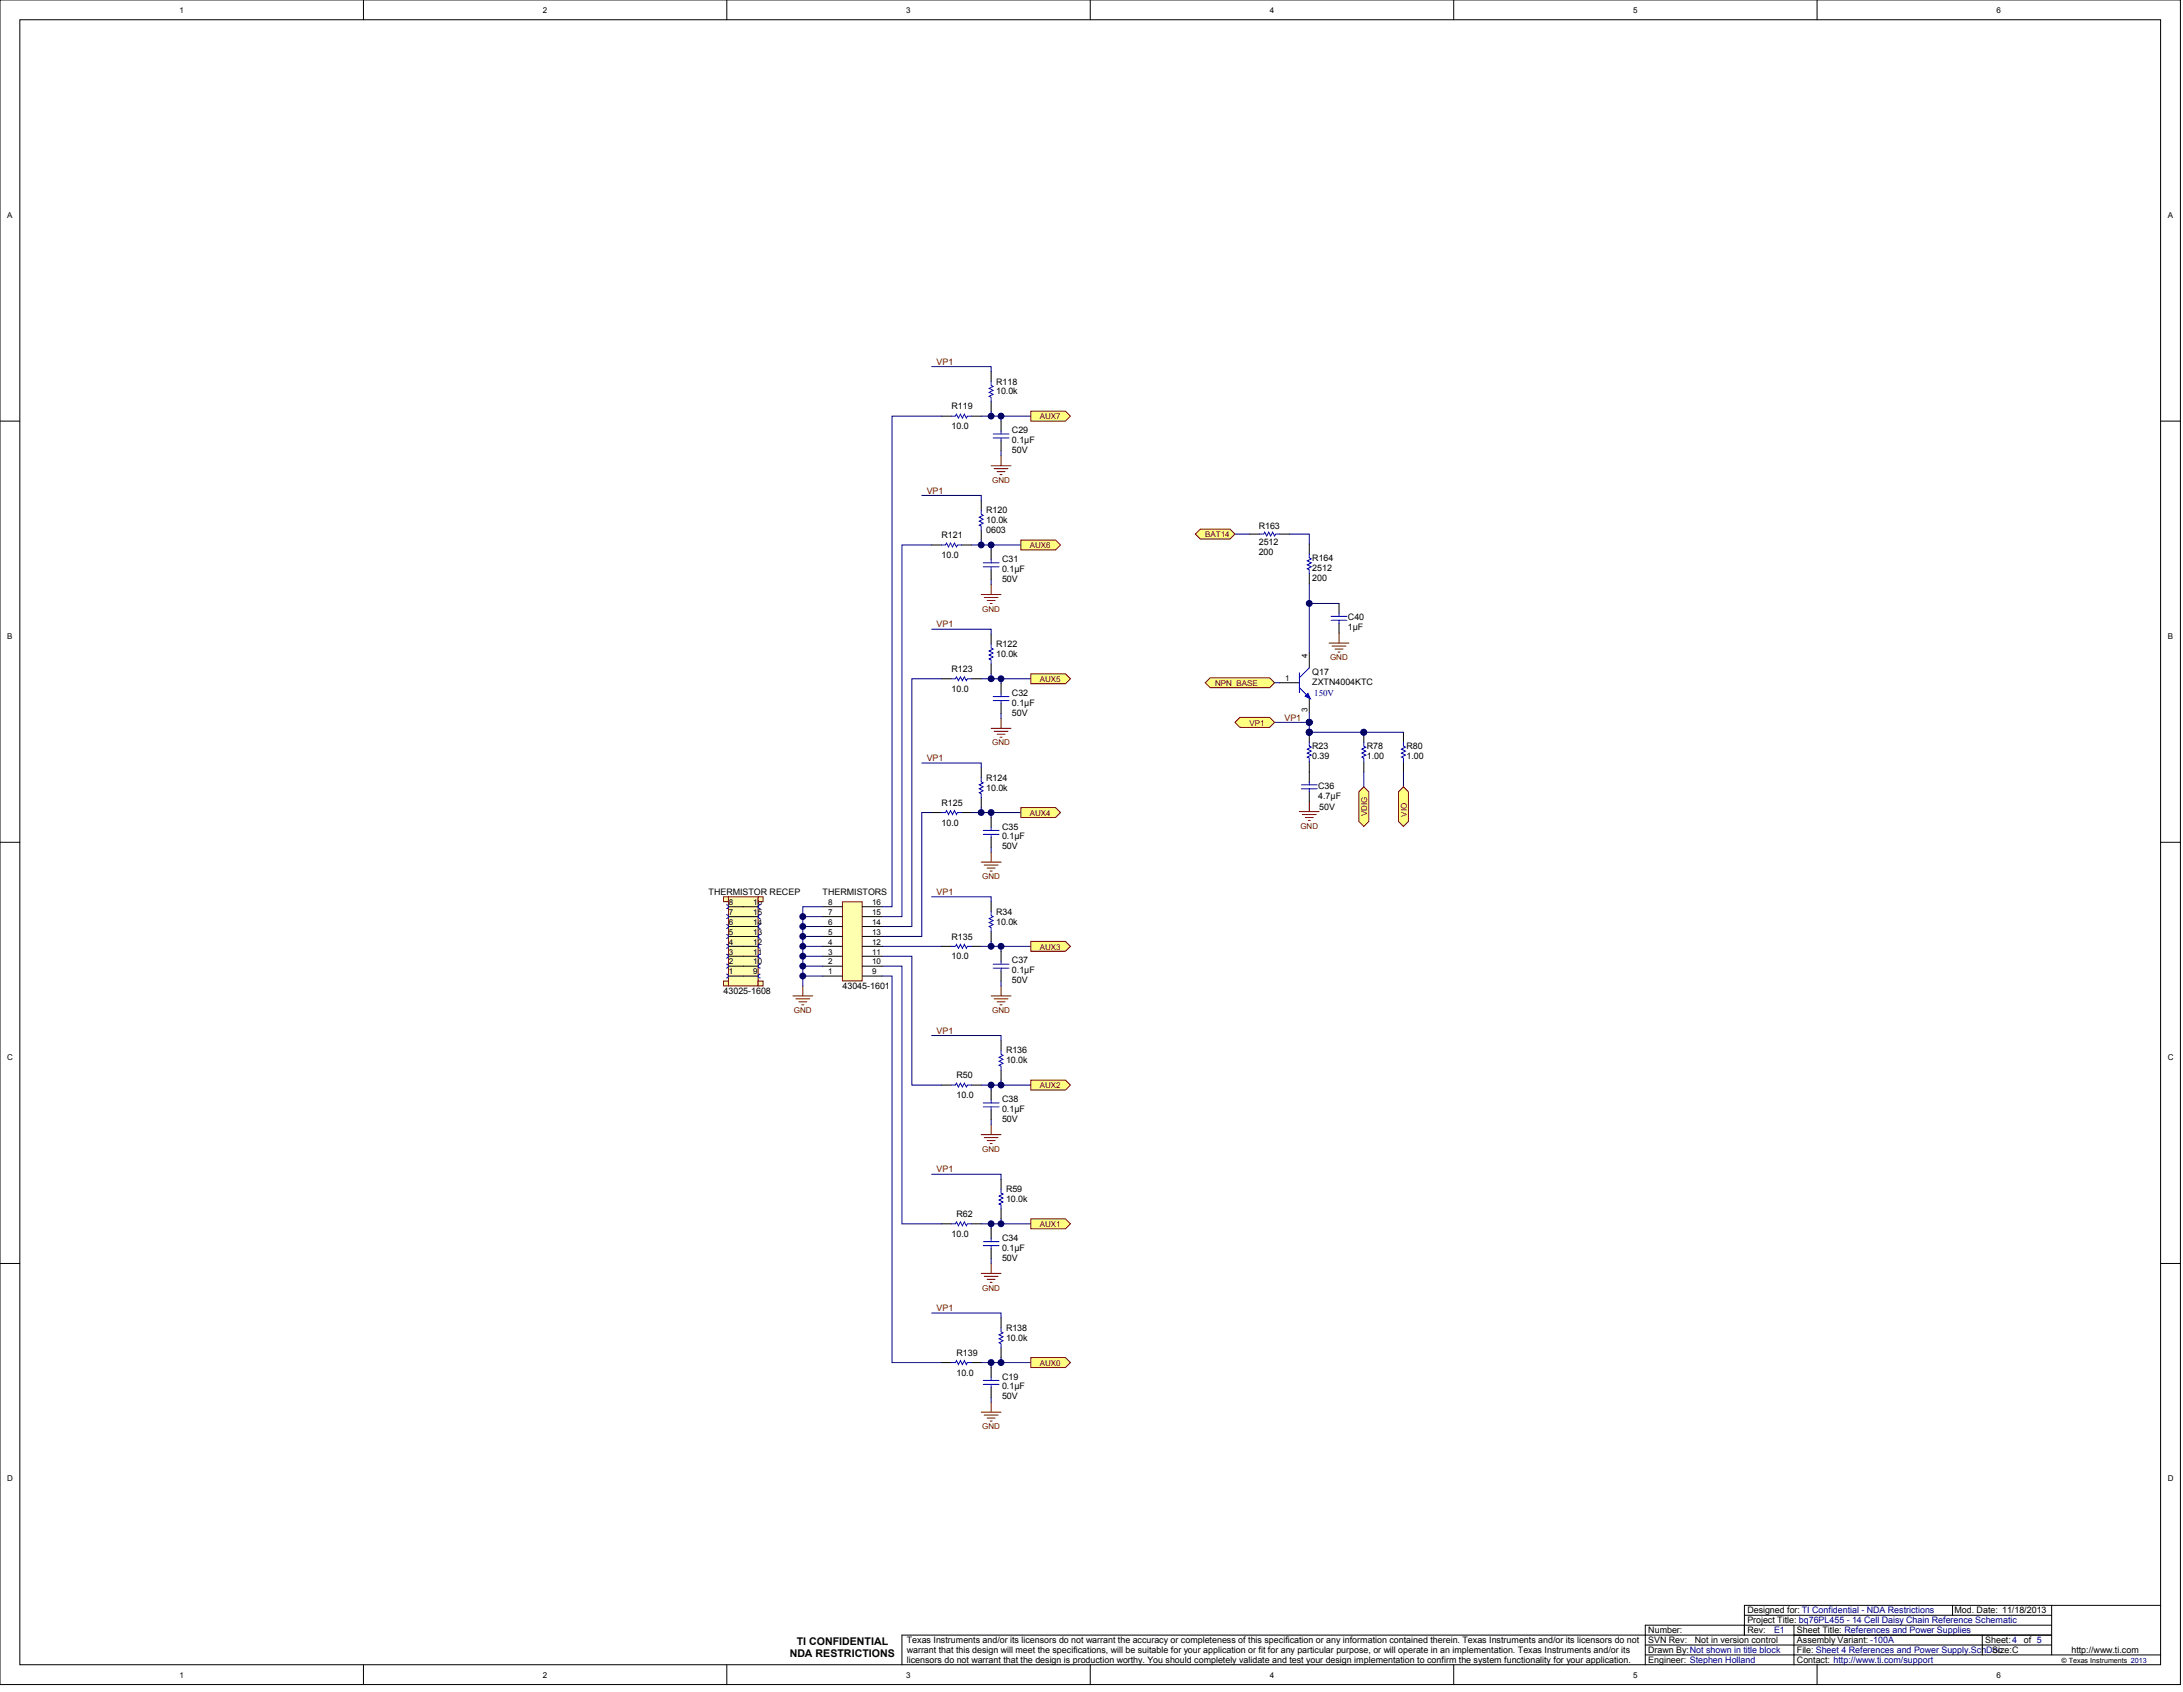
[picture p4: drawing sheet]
<svg xmlns="http://www.w3.org/2000/svg" width="465mm" height="360mm" viewBox="0 0 465 360" stroke-linecap="round" stroke-linejoin="round" font-family="sans-serif">
<defs><g id="words">
<g font-size="2.3">
<text x="168.2" y="352.7">NDA RESTRICTIONS</text>
<text x="169.7" y="350.1">TI CONFIDENTIAL</text>
</g>
<g font-size="1.9" fill="#800000">
<text x="199.5" y="77.6">VP1</text>
<text x="197.4" y="105.1">VP1</text>
<text x="199.5" y="133.5">VP1</text>
<text x="273.6" y="153.4">VP1</text>
<text x="197.4" y="162">VP1</text>
<text x="199.5" y="190.5">VP1</text>
<text x="199.5" y="220">VP1</text>
<text x="199.5" y="249.6">VP1</text>
<text x="199.5" y="279.1">VP1</text>
</g>
<g font-size="1.9">
<text x="212.2" y="84">10.0k</text>
<text x="212.2" y="81.9">R118</text>
<text x="202.7" y="87.1">R119</text>
<text x="202.7" y="91.4">10.0</text>
<text x="215.5" y="94.3">0.1µF</text>
<text x="215.5" y="92.2">C29</text>
<text x="215.5" y="96.4">50V</text>
<text x="210" y="111.4">10.0k</text>
<text x="210" y="113.5">0603</text>
<text x="210" y="109.3">R120</text>
<text x="268.1" y="112.7">R163</text>
<text x="200.5" y="118.8">10.0</text>
<text x="200.5" y="114.6">R121</text>
<text x="213.4" y="119.6">C31</text>
<text x="268.1" y="116">2512</text>
<text x="268.1" y="118.1">200</text>
<text x="279.5" y="119.4">R164</text>
<text x="213.4" y="121.7">0.1µF</text>
<text x="213.4" y="123.8">50V</text>
<text x="279.5" y="121.5">2512</text>
<text x="279.5" y="123.6">200</text>
<text x="212.2" y="137.8">R122</text>
<text x="287.1" y="134.2">1µF</text>
<text x="287.1" y="132.1">C40</text>
<text x="202.7" y="143">R123</text>
<text x="212.2" y="139.9">10.0k</text>
<text x="279.5" y="143.7">Q17</text>
<text x="202.7" y="147.3">10.0</text>
<text x="215.5" y="148.1">C32</text>
<text x="279.5" y="145.8">ZXTN4004KTC</text>
<text x="215.5" y="150.2">0.1µF</text>
<text x="215.5" y="152.3">50V</text>
<text x="279.5" y="161.6">0.39</text>
<text x="279.5" y="159.5">R23</text>
<text x="291.1" y="161.6">1.00</text>
<text x="291.1" y="159.5">R78</text>
<text x="299.6" y="161.6">1.00</text>
<text x="299.6" y="159.5">R80</text>
<text x="210" y="166.2">R124</text>
<text x="280.8" y="167.9">C36</text>
<text x="200.5" y="171.5">R125</text>
<text x="210" y="168.4">10.0k</text>
<text x="280.8" y="170">4.7µF</text>
<text x="281" y="172.4">50V</text>
<text x="200.5" y="175.7">10.0</text>
<text x="213.4" y="178.7">0.1µF</text>
<text x="213.4" y="176.6">C35</text>
<text x="213.4" y="180.8">50V</text>
<text x="150.9" y="190.5">THERMISTOR RECEP</text>
<text x="175.2" y="190.5">THERMISTORS</text>
<text x="212.2" y="196.8">10.0k</text>
<text x="212.2" y="194.7">R34</text>
<text x="202.7" y="200">R135</text>
<text x="202.7" y="204.2">10.0</text>
<text x="215.5" y="207.2">0.1µF</text>
<text x="215.5" y="209.3">50V</text>
<text x="215.5" y="205.1">C37</text>
<text x="154.1" y="211.6">43025-1608</text>
<text x="179.4" y="210.5">43045-1601</text>
<text x="214.3" y="226.4">10.0k</text>
<text x="214.3" y="224.3">R136</text>
<text x="203.7" y="233.8">10.0</text>
<text x="203.7" y="229.5">R50</text>
<text x="213.4" y="236.7">0.1µF</text>
<text x="213.4" y="238.8">50V</text>
<text x="213.4" y="234.6">C38</text>
<text x="214.3" y="255.9">10.0k</text>
<text x="214.3" y="253.8">R59</text>
<text x="202.7" y="263.3">10.0</text>
<text x="203.7" y="259.1">R62</text>
<text x="213.4" y="266.2">0.1µF</text>
<text x="213.4" y="268.4">50V</text>
<text x="213.4" y="264.1">C34</text>
<text x="214.3" y="285.4">10.0k</text>
<text x="214.3" y="283.3">R138</text>
<text x="203.7" y="292.8">10.0</text>
<text x="203.7" y="288.6">R139</text>
<text x="213.4" y="293.7">C19</text>
<text x="213.4" y="295.8">0.1µF</text>
<text x="213.4" y="297.9">50V</text>
<text x="351.1" y="347.7">Number:</text>
<text x="372.2" y="345.6">Project Title: bq76PL455 - 14 Cell Daisy Chain Reference Schematic</text>
<text x="372.2" y="343.5">Designed for: TI Confidential - NDA Restrictions</text>
<text x="372.2" y="347.7">Rev:</text>
<text x="382.7" y="347.7">Sheet Title: References and Power Supplies</text>
<text x="416.3" y="343.5">Mod. Date: 11/18/2013</text>
<text x="193.2" y="349.8">Texas Instruments and/or its licensors do not warrant the accuracy or completeness of this specification or any information contained therein. Texas Instruments and/or its licensors do not</text>
<text x="193.2" y="351.9">warrant that this design will meet the specifications, will be suitable for your application or fit for any particular purpose, or will operate in an implementation. Texas Instruments and/or its</text>
<text x="351.1" y="351.9">Drawn By:Not shown in title block</text>
<text x="351.1" y="349.8">SVN Rev:</text>
<text x="361" y="349.8">Not in version control</text>
<text x="382.7" y="351.9">File: Sheet 4 References and Power Supply.SchDoc</text>
<text x="382.7" y="349.8">Assembly Variant: -100A</text>
<text x="422.8" y="349.8">Sheet:4</text>
<text x="424.3" y="351.9">Size:C</text>
<text x="431.1" y="349.8">of 5</text>
<text x="441.2" y="351.9">http://www.ti.com</text>
<text x="193.2" y="354">licensors do not warrant that the design is production worthy. You should completely validate and test your design implementation to confirm the system functionality for your application.</text>
<text x="351.1" y="354">Engineer: Stephen Holland</text>
<text x="382.7" y="354">Contact: http://www.ti.com/support</text>
</g>
<g font-size="1.9" fill="#000080">
<text x="279.9" y="148.1">150V</text>
<text x="377.9" y="347.7">E1</text>
</g>
<g font-size="1.7">
<text x="38.2" y="2.7">1</text>
<text x="115.6" y="2.7">2</text>
<text x="193" y="2.7">3</text>
<text x="270.4" y="2.7">4</text>
<text x="347.9" y="2.7">5</text>
<text x="425.3" y="2.7">6</text>
<text x="1.5" y="46.4">A</text>
<text x="461.8" y="46.4">A</text>
<text x="1.5" y="136">B</text>
<text x="461.8" y="136">B</text>
<text x="278.5" y="140.1" transform="rotate(-90 278.5 140.1)">4</text>
<text x="273.7" y="145">1</text>
<text x="278.5" y="151.6" transform="rotate(-90 278.5 151.6)">3</text>
<text x="155.3" y="196.9">6</text>
<text x="155.3" y="194.8">7</text>
<text x="155.3" y="192.7">8</text>
<text x="160.4" y="196.9">14</text>
<text x="160.4" y="194.8">15</text>
<text x="160.4" y="192.7">16</text>
<text x="176.4" y="196.9">6</text>
<text x="176.4" y="194.8">7</text>
<text x="176.4" y="192.7">8</text>
<text x="185.8" y="196.9">14</text>
<text x="185.8" y="194.8">15</text>
<text x="185.8" y="192.7">16</text>
<text x="155.3" y="203.2">3</text>
<text x="155.3" y="201.1">4</text>
<text x="155.3" y="199">5</text>
<text x="160.4" y="203.2">11</text>
<text x="160.4" y="201.1">12</text>
<text x="160.4" y="199">13</text>
<text x="176.4" y="203.2">3</text>
<text x="176.4" y="201.1">4</text>
<text x="176.4" y="199">5</text>
<text x="185.8" y="203.2">11</text>
<text x="185.8" y="201.1">12</text>
<text x="185.8" y="199">13</text>
<text x="155.3" y="207.4">1</text>
<text x="155.3" y="205.3">2</text>
<text x="160.4" y="207.4">9</text>
<text x="160.4" y="205.3">10</text>
<text x="176.4" y="207.4">1</text>
<text x="176.4" y="205.3">2</text>
<text x="185.8" y="207.4">9</text>
<text x="185.8" y="205.3">10</text>
<text x="1.5" y="225.7">C</text>
<text x="461.7" y="225.7">C</text>
<text x="1.5" y="315.3">D</text>
<text x="461.7" y="315.3">D</text>
<text x="38.2" y="357.1">1</text>
<text x="115.6" y="357.1">2</text>
<text x="193" y="357.1">3</text>
<text x="270.4" y="357.1">4</text>
<text x="347.9" y="357.1">5</text>
<text x="425.3" y="357.1">6</text>
</g>
<g font-size="1.7" fill="#800000">
<text x="221.4" y="89.3">AUX7</text>
<text x="211.3" y="102.8">GND</text>
<text x="219.3" y="116.7">AUX6</text>
<text x="256.7" y="114.4">BAT14</text>
<text x="209.2" y="130.2">GND</text>
<text x="283.3" y="140.6">GND</text>
<text x="221.4" y="145.2">AUX5</text>
<text x="258.8" y="146">NPN_BASE</text>
<text x="266.2" y="154.5">VP1</text>
<text x="211.3" y="158.7">GND</text>
<text x="219.3" y="173.7">AUX4</text>
<text x="291.2" y="173.8" transform="rotate(-90 291.2 173.8)">VDIG</text>
<text x="299.6" y="173.8" transform="rotate(-90 299.6 173.8)">VIO</text>
<text x="277" y="176.4">GND</text>
<text x="209.2" y="187.2">GND</text>
<text x="221.4" y="202.2">AUX3</text>
<text x="169.1" y="215.7">GND</text>
<text x="211.3" y="215.7">GND</text>
<text x="221.4" y="231.7">AUX2</text>
<text x="209.2" y="245.2">GND</text>
<text x="221.4" y="261.2">AUX1</text>
<text x="209.2" y="274.7">GND</text>
<text x="221.4" y="290.8">AUX0</text>
<text x="209.2" y="304.3">GND</text>
</g>
<text font-size="1.5" x="439.1" y="354.1">© Texas Instruments 2013</text>
</g></defs>
<g fill="#fff" stroke="#000" stroke-width=".21">
<path d="M0 0h464.4v358.6h-464.4z"/>
<path d="M4.2 4.2h456v350.2h-456z"/>
</g>
<g fill="none" stroke="#000" stroke-width=".21">
<path d="M77.4 0v4.2M154.8 0v4.2M232.2 0v4.2M309.6 0v4.2M387 0v4.2M0 89.6h4.2M460.2 89.6h4.2M0 179.3h4.2M460.2 179.3h4.2M211.1 192v2.1M211.1 198.3v2.1M200.5 201.5h2.2"/>
<path d="M206.9 201.5h2.1M200.5 231h2.2M206.9 231h2.1M213.2 221.5v2.1M213.2 227.8v2.1M213.2 251v2.1M213.2 257.4v2.1M0 269h4.2M200.5 260.5h2.2M206.9 260.5h2.1M460.2 269h4.2M200.5 290.1h2.2"/>
<path d="M206.9 290.1h2.1M213.2 280.6v2.1M213.2 286.9v2.1M77.4 354.4v4.2M154.8 354.4v4.2M232.2 354.4v4.2M309.6 354.4v4.2M350.4 352.3h109.8M350.4 350.2h86.6M371.5 343.9h65.5M382.1 346v8.4M387 354.4v4.2"/>
<path d="M415.9 341.7v2.2M422.2 348.1v4.2M437 348.1h-244.9v6.3M437 346h-86.6v8.4M437 341.7v10.6M460.2 341.7h-88.7v6.4v-2.1"/>
</g>
<g fill="none" stroke="#800000" stroke-width=".21">
<path d="M211.1 212h4.2M211.7 212.6h3M212.4 213.3h1.7M213 213.9h.4M213.2 209.9v2.1M211.1 239.4v2.1M209 241.5h4.2M209.6 242.2h3M210.3 242.8h1.6M210.9 243.4h.4M209 271.1h4.2M209.6 271.7h3"/>
<path d="M210.3 272.3h1.6M210.9 273h.4M211.1 269v2.1M211.1 298.5v2.1M209 300.6h4.2M209.6 301.2h3M210.3 301.9h1.6M210.9 302.5h.4"/>
</g>
<path d="M211.1 194.1v.8l.4 .2-.8 .4 .8 .5-.8 .4 .8 .4-.8 .4 .4 .2v.9M202.7 201.5h.8l.2-.5 .4 .9 .5-.9 .4 .9 .4-.9 .4 .9 .2-.4h.9M202.7 231h.8l.2-.4 .4 .8 .5-.8 .4 .8 .4-.8 .4 .8 .2-.4h.9M213.2 223.6v.9l.4 .2-.8 .4 .8 .4-.8 .4 .8 .4-.8 .5 .4 .2v.8M213.2 253.1v.9l.4 .2-.8 .4 .8 .4-.8 .5 .8 .4-.8 .4 .4 .2v.9M202.7 260.5h.8l.2-.4 .4 .8 .5-.8 .4 .8 .4-.8 .4 .8 .2-.4h.9M202.7 290.1h.8l.2-.5 .4 .9 .5-.9 .4 .9 .4-.9 .4 .9 .2-.4h.9M213.2 282.7v.8l.4 .2-.8 .5 .8 .4-.8 .4 .8 .4-.8 .4 .4 .3v.8" fill="none" stroke="#00f" stroke-width=".21"/>
<g fill="none" stroke="#000080" stroke-width=".21">
<path d="M198.4 190.9h12.7v1.1M187.9 203.6h6.3v27.4h6.3M187.9 207.8h2.1v82.3h10.5M187.9 205.7h4.2v54.8h8.4M187.9 201.5h12.6M209 201.5h10.5M211.1 200.4v1.1M213.2 201.5v1M213.2 208.8v1.1M198.4 220.4h14.8v1.1M209 231h10.5M211.1 231v1"/>
<path d="M211.1 238.4v1M213.2 229.9v1.1M198.4 250h14.8v1M213.2 259.5v1M198.4 279.5h14.8v1.1M209 260.5h10.5M211.1 260.5v1.1M211.1 267.9v1.1M209 290.1h10.5M211.1 290.1v1M211.1 297.4v1.1M213.2 289v1.1"/>
</g>
<g fill="#000080" stroke="#000080" stroke-width=".21">
<circle cx="213.2" cy="201.4" r=".62"/>
<circle cx="211.1" cy="201.4" r=".62"/>
<circle cx="213.2" cy="231" r=".62"/>
<circle cx="211.1" cy="290" r=".62"/>
<circle cx="213.2" cy="290" r=".62"/>
<circle cx="211.1" cy="260.5" r=".62"/>
<circle cx="213.2" cy="260.5" r=".62"/>
<circle cx="211.1" cy="231" r=".62"/>
</g>
<g fill="#ffff80" stroke="#800000" stroke-width=".21">
<path d="M219.5 200.4h7.4l1.1 1.1-1.1 1h-7.4z" fill-rule="evenodd"/>
<path d="M219.5 229.9h7.4l1.1 1.1-1.1 1h-7.4z" fill-rule="evenodd"/>
<path d="M219.5 259.5h7.4l1.1 1-1.1 1.1h-7.4z" fill-rule="evenodd"/>
<path d="M219.5 289h7.4l1.1 1.1-1.1 1h-7.4z" fill-rule="evenodd"/>
</g>
<path d="M155.2 190.9h6.3v19h-6.3z" fill="#ffffb0" stroke="#800000" stroke-width=".21"/>
<path d="M155.2 199.3h6.3M155.2 197.2h6.3M155.2 195.1h6.3M155.2 193h6.3M155.2 207.8h6.3M155.2 205.7h6.3M155.2 203.6h6.3M155.2 201.5h6.3" fill="none" stroke="#000" stroke-width=".21"/>
<g fill="none" stroke="#00f" stroke-width=".21">
<path d="M154.7 198.9a.41 .41 0 0 1 .4 .4 .41 .41 0 0 1-.4 .4M154.7 196.8a.41 .41 0 0 1 .4 .4 .41 .41 0 0 1-.4 .4M154.7 194.7a.41 .41 0 0 1 .4 .4 .41 .41 0 0 1-.4 .4M154.7 192.6a.41 .41 0 0 1 .4 .4 .41 .41 0 0 1-.4 .4M161.9 192.6a.41 .41 0 0 0-.4 .4 .41 .41 0 0 0 .4 .4M161.9 194.7a.41 .41 0 0 0-.4 .4 .41 .41 0 0 0 .4 .4M161.9 196.8a.41 .41 0 0 0-.4 .4 .41 .41 0 0 0 .4 .4M161.9 198.9a.41 .41 0 0 0-.4 .4 .41 .41 0 0 0 .4 .4M154.7 207.4a.41 .41 0 0 1 .4 .4 .41 .41 0 0 1-.4 .4M154.7 205.3a.41 .41 0 0 1 .4 .4 .41 .41 0 0 1-.4 .4M154.7 203.1a.41 .41 0 0 1 .4 .5 .41 .41 0 0 1-.4 .4M154.7 201a.41 .41 0 0 1 .4 .4 .41 .41 0 0 1-.4 .5"/>
<path d="M161.9 201a.41 .41 0 0 0-.4 .4 .41 .41 0 0 0 .4 .5M161.9 203.1a.41 .41 0 0 0-.4 .5 .41 .41 0 0 0 .4 .4M161.9 205.3a.41 .41 0 0 0-.4 .4 .41 .41 0 0 0 .4 .4M161.9 207.4a.41 .41 0 0 0-.4 .4 .41 .41 0 0 0 .4 .4"/>
</g>
<g fill="#ffffb0" stroke="#800000" stroke-width=".21">
<path d="M161.5 190.9h1v1h-1z"/>
<path d="M154.1 190.9h1v1h-1z"/>
<path d="M161.5 208.8h1v1.1h-1z"/>
<path d="M154.1 208.8h1v1.1h-1z"/>
</g>
<path d="M168.9 212h4.2M169.5 212.6h3M170.2 213.3h1.6M170.8 213.9h.4M171 209.9v2.1" fill="none" stroke="#800000" stroke-width=".21"/>
<path d="M179.4 192h4.2v16.8h-4.2z" fill="#ffffb0" stroke="#800000" stroke-width=".21"/>
<g fill="none" stroke="#000" stroke-width=".21">
<path d="M198.4 173h2.1M204.8 173h2.1M209 163.5v2.1M209 169.8v2.1M175.2 199.3h4.2M175.2 197.2h4.2M175.2 195.1h4.2M175.2 193h4.2M183.7 199.3h4.2M183.7 197.2h4.2M183.7 195.1h4.2M183.7 193h4.2"/>
<path d="M175.2 207.8h4.2M175.2 205.7h4.2M175.2 203.6h4.2M175.2 201.5h4.2M183.7 207.8h4.2M183.7 205.7h4.2M183.7 203.6h4.2M183.7 201.5h4.2"/>
</g>
<g fill="none" stroke="#000080" stroke-width=".21">
<path d="M196.3 162.4h12.7v1.1M206.9 173h10.5M209 171.9v1.1M211.1 173v1M171 195.1h4.2M171 197.2h4.2M171 199.3h4.2M175.2 193h-4.2v16.9M211.1 180.4v1M171 201.5h4.2M171 203.6h4.2M171 205.7h4.2"/>
<path d="M171 207.8h4.2"/>
</g>
<g fill="#000080" stroke="#000080" stroke-width=".21">
<circle cx="171" cy="195.1" r=".62"/>
<circle cx="171" cy="197.2" r=".62"/>
<circle cx="171" cy="199.3" r=".62"/>
<circle cx="171" cy="201.4" r=".62"/>
<circle cx="171" cy="203.6" r=".62"/>
<circle cx="171" cy="205.7" r=".62"/>
<circle cx="171" cy="207.8" r=".62"/>
<circle cx="211.1" cy="173" r=".62"/>
<circle cx="209" cy="173" r=".62"/>
</g>
<path d="M209 183.5h4.2M209.6 184.2h3M210.3 184.8h1.6M210.9 185.4h.4M211.1 181.4v2.1" fill="none" stroke="#800000" stroke-width=".21"/>
<path d="M200.5 173h.9l.2-.4 .4 .8 .4-.8 .5 .8 .4-.8 .4 .8 .2-.4h.9M209 165.6v.8l.4 .2-.8 .5 .8 .4-.8 .4 .8 .4-.8 .5 .4 .2v.8" fill="none" stroke="#00f" stroke-width=".21"/>
<path d="M217.4 171.9h7.4l1.1 1.1-1.1 1h-7.4z" fill-rule="evenodd" fill="#ffff80" stroke="#800000" stroke-width=".21"/>
<path d="M211.1 155h4.2M211.7 155.7h3M212.4 156.3h1.7M213 156.9h.4M213.2 152.9v2.1" fill="none" stroke="#800000" stroke-width=".21"/>
<path d="M211.1 135v2.1M200.5 144.5h2.2M206.9 144.5h2.1M211.1 141.3v2.1" fill="none" stroke="#000" stroke-width=".21"/>
<path d="M211.1 137.1v.9l.4 .2-.8 .4 .8 .4-.8 .4 .8 .5-.8 .4 .4 .2v.8M202.7 144.5h.8l.2-.4 .4 .8 .5-.8 .4 .8 .4-.8 .4 .8 .2-.4h.9" fill="none" stroke="#00f" stroke-width=".21"/>
<path d="M198.4 133.9h12.7v1.1M209 144.5h10.5M211.1 143.4v1.1M213.2 144.5v1.1M213.2 151.9v1" fill="none" stroke="#000080" stroke-width=".21"/>
<g fill="#000080" stroke="#000080" stroke-width=".21">
<circle cx="213.2" cy="144.5" r=".62"/>
<circle cx="211.1" cy="144.5" r=".62"/>
</g>
<path d="M219.5 143.4h7.4l1.1 1.1-1.1 1.1h-7.4z" fill-rule="evenodd" fill="#ffff80" stroke="#800000" stroke-width=".21"/>
<path d="M209 126.6h4.2M209.6 127.2h3M210.3 127.8h1.6M210.9 128.5h.4M211.1 124.5v2.1" fill="none" stroke="#800000" stroke-width=".21"/>
<path d="M198.4 116h2.1M204.8 116h2.1M209 106.5v2.1M209 112.9v2.1" fill="none" stroke="#000" stroke-width=".21"/>
<path d="M200.5 116h.9l.2-.4 .4 .8 .4-.8 .5 .8 .4-.8 .4 .8 .2-.4h.9M209 108.6v.9l.4 .2-.8 .4 .8 .4-.8 .5 .8 .4-.8 .4 .4 .2v.9" fill="none" stroke="#00f" stroke-width=".21"/>
<path d="M196.3 105.5h12.7v1M206.9 116h10.5M209 115v1M211.1 116v1.1M211.1 123.4v1.1" fill="none" stroke="#000080" stroke-width=".21"/>
<g fill="#000080" stroke="#000080" stroke-width=".21">
<circle cx="211.1" cy="116" r=".62"/>
<circle cx="209" cy="116" r=".62"/>
</g>
<path d="M217.4 115h7.4l1.1 1-1.1 1.1h-7.4z" fill-rule="evenodd" fill="#ffff80" stroke="#800000" stroke-width=".21"/>
<path d="M211.1 99.1h4.2M211.7 99.8h3M213.2 97v2.1M212.4 100.4h1.7M213 101h.4" fill="none" stroke="#800000" stroke-width=".21"/>
<path d="M211.1 79.1v2.1M200.5 88.6h2.2M206.9 88.6h2.1M211.1 85.4v2.1" fill="none" stroke="#000" stroke-width=".21"/>
<path d="M202.7 88.6h.8l.2-.4 .4 .8 .5-.8 .4 .8 .4-.8 .4 .8 .2-.4h.9M211.1 81.2v.9l.4 .2-.8 .4 .8 .4-.8 .4 .8 .4-.8 .5 .4 .2v.8" fill="none" stroke="#00f" stroke-width=".21"/>
<path d="M198.4 78h12.7v1.1M209 88.6h10.5M211.1 87.5v1.1M213.2 88.6v1M213.2 96v1" fill="none" stroke="#000080" stroke-width=".21"/>
<g fill="#000080" stroke="#000080" stroke-width=".21">
<circle cx="213.2" cy="88.6" r=".62"/>
<circle cx="211.1" cy="88.6" r=".62"/>
</g>
<path d="M219.5 87.5h7.4l1.1 1.1-1.1 1h-7.4z" fill-rule="evenodd" fill="#ffff80" stroke="#800000" stroke-width=".21"/>
<path d="M200.5 88.6h-10.5v104.4h-2.1M198.4 116h-6.3v79.1h-4.2M200.5 144.5h-6.3v52.7h-6.3M278.9 151.7v2.1h-7.4M198.4 173h-2.1v26.3h-8.4" fill="none" stroke="#000080" stroke-width=".21"/>
<g fill="none" stroke="#000" stroke-width=".21">
<path d="M213.2 89.6v2.2M213.2 93.9v2.1M211.1 117.1v2.1M211.1 121.3v2.1M278.9 139v3.2M213.2 145.6v2.1M213.2 149.8v2.1M272.5 145.3h4.3M278.9 148.5v3.2M278.9 155.9v2.1M211.1 174v2.1M211.1 178.2v2.2"/>
<path d="M278.9 162.2v4.2M278.9 168.5v2.2M213.2 202.5v2.1M213.2 206.7v2.1M211.1 232v2.2M211.1 236.3v2.1M211.1 261.6v2.1M211.1 265.8v2.1M211.1 291.1v2.1M211.1 295.3v2.1"/>
</g>
<g fill="none" stroke="#00f" stroke-width=".21">
<path d="M211.5 92.4h3.4M211.5 93.2h3.4M213.2 91.8v.6M213.2 93.2v.7M209.4 119.8h3.4M211.1 119.2v.6M209.4 120.7h3.4M211.1 120.7v.6M211.5 148.3h3.4M211.5 149.1h3.4M213.2 147.7v.6M213.2 149.1v.7"/>
<path d="M276.8 143.2v4.2M276.8 146.4l2.1 2.1M278.9 158v.8l.4 .3-.9 .4 .9 .4-.9 .4 .9 .4-.9 .5 .5 .2v.8M278.9 142.2l-2.1 2.1M209.4 176.8h3.4M209.4 177.6h3.4M211.1 176.1v.7M211.1 177.6v.6M277.2 167.1h3.4M277.2 167.9h3.4M278.9 166.4v.7M278.9 167.9v.6"/>
<path d="M211.5 205.3h3.4M211.5 206.1h3.4M213.2 204.6v.7M213.2 206.1v.6M209.4 234.8h3.4M209.4 235.6h3.4M211.1 234.2v.6M211.1 235.6v.7M209.4 264.3h3.4M209.4 265.2h3.4M211.1 263.7v.6M211.1 265.2v.6"/>
<path d="M209.4 293.9h3.4M209.4 294.7h3.4M211.1 293.2v.7M211.1 294.7v.6"/>
</g>
<path d="M276.8 172.8h4.2M277.4 173.4h2.9M278 174h1.7M278.7 174.7h.4M278.9 170.7v2.1" fill="none" stroke="#800000" stroke-width=".21"/>
<g fill="#000080" stroke="#000080" stroke-width=".21">
<circle cx="278.9" cy="155.9" r=".62"/>
<circle cx="278.9" cy="153.8" r=".62"/>
</g>
<path d="M278 148.2l.6-.6 .5 1.1z" fill="#00f" stroke="#00f" stroke-width=".21"/>
<g fill="#ffff80" stroke="#800000" stroke-width=".21">
<path d="M263 153.8l1.1-1.1h6.3l1.1 1.1-1.1 1h-6.3z" fill-rule="evenodd"/>
<path d="M289.4 168.5l1.1-1 1 1v6.4l-1 1-1.1-1z" fill-rule="evenodd"/>
</g>
<path d="M290.5 164.3v3.2M298.9 164.3v3.2" fill="none" stroke="#000080" stroke-width=".21"/>
<path d="M290.5 155.9v2.1M290.5 162.2v2.1" fill="none" stroke="#000" stroke-width=".21"/>
<circle cx="290.5" cy="155.9" r=".62" fill="#000080" stroke="#000080" stroke-width=".21"/>
<path d="M290.5 158v.8l.4 .3-.8 .4 .8 .4-.8 .4 .8 .4-.8 .5 .4 .2v.8" fill="none" stroke="#00f" stroke-width=".21"/>
<path d="M297.9 168.5l1-1 1.1 1v6.4l-1.1 1-1-1z" fill-rule="evenodd" fill="#ffff80" stroke="#800000" stroke-width=".21"/>
<path d="M298.9 155.9v2.1M298.9 162.2v2.1" fill="none" stroke="#000" stroke-width=".21"/>
<path d="M298.9 158v.8l.4 .3-.8 .4 .8 .4-.8 .4 .8 .4-.8 .5 .4 .2v.8" fill="none" stroke="#00f" stroke-width=".21"/>
<path d="M278.9 153.8v2.1h20" fill="none" stroke="#000080" stroke-width=".21"/>
<g fill="#000080" stroke="#000080" stroke-width=".21">
<circle cx="278.9" cy="153.8" r=".62"/>
<circle cx="278.9" cy="155.9" r=".62"/>
</g>
<path d="M256.7 145.3l1.1-1h12.6l1.1 1-1.1 1.1h-12.6z" fill-rule="evenodd" fill="#ffff80" stroke="#800000" stroke-width=".21"/>
<path d="M278.9 124.2v14.8M278.9 128.5h6.3M271.5 145.3h1" fill="none" stroke="#000080" stroke-width=".21"/>
<path d="M283.1 136.9h4.2M283.7 137.5h3M284.4 138.2h1.6M285 138.8h.4M285.2 134.8v2.1" fill="none" stroke="#800000" stroke-width=".21"/>
<path d="M285.2 128.5v2.1M285.2 132.7v2.1" fill="none" stroke="#000" stroke-width=".21"/>
<path d="M283.5 131.2h3.4M283.5 132h3.4M285.2 130.6v.6M285.2 132v.7" fill="none" stroke="#00f" stroke-width=".21"/>
<circle cx="278.9" cy="128.5" r=".62" fill="#000080" stroke="#000080" stroke-width=".21"/>
<path d="M254.6 113.7l1-1.1h6.4l1 1.1-1 1h-6.4z" fill-rule="evenodd" fill="#ffff80" stroke="#800000" stroke-width=".21"/>
<path d="M263 113.7h3.2M274.6 113.7h4.3v2.1" fill="none" stroke="#000080" stroke-width=".21"/>
<path d="M266.2 113.7h2.1M272.5 113.7h2.1M278.9 115.8v2.1M278.9 122.1v2.1" fill="none" stroke="#000" stroke-width=".21"/>
<path d="M268.3 113.7h.9l.2-.4 .4 .8 .4-.8 .4 .8 .5-.8 .4 .8 .2-.4h.8M278.9 117.9v.9l.4 .2-.9 .4 .9 .4-.9 .4 .9 .5-.9 .4 .5 .2v.8" fill="none" stroke="#00f" stroke-width=".21"/>
<use href="#words"/>
</svg>
